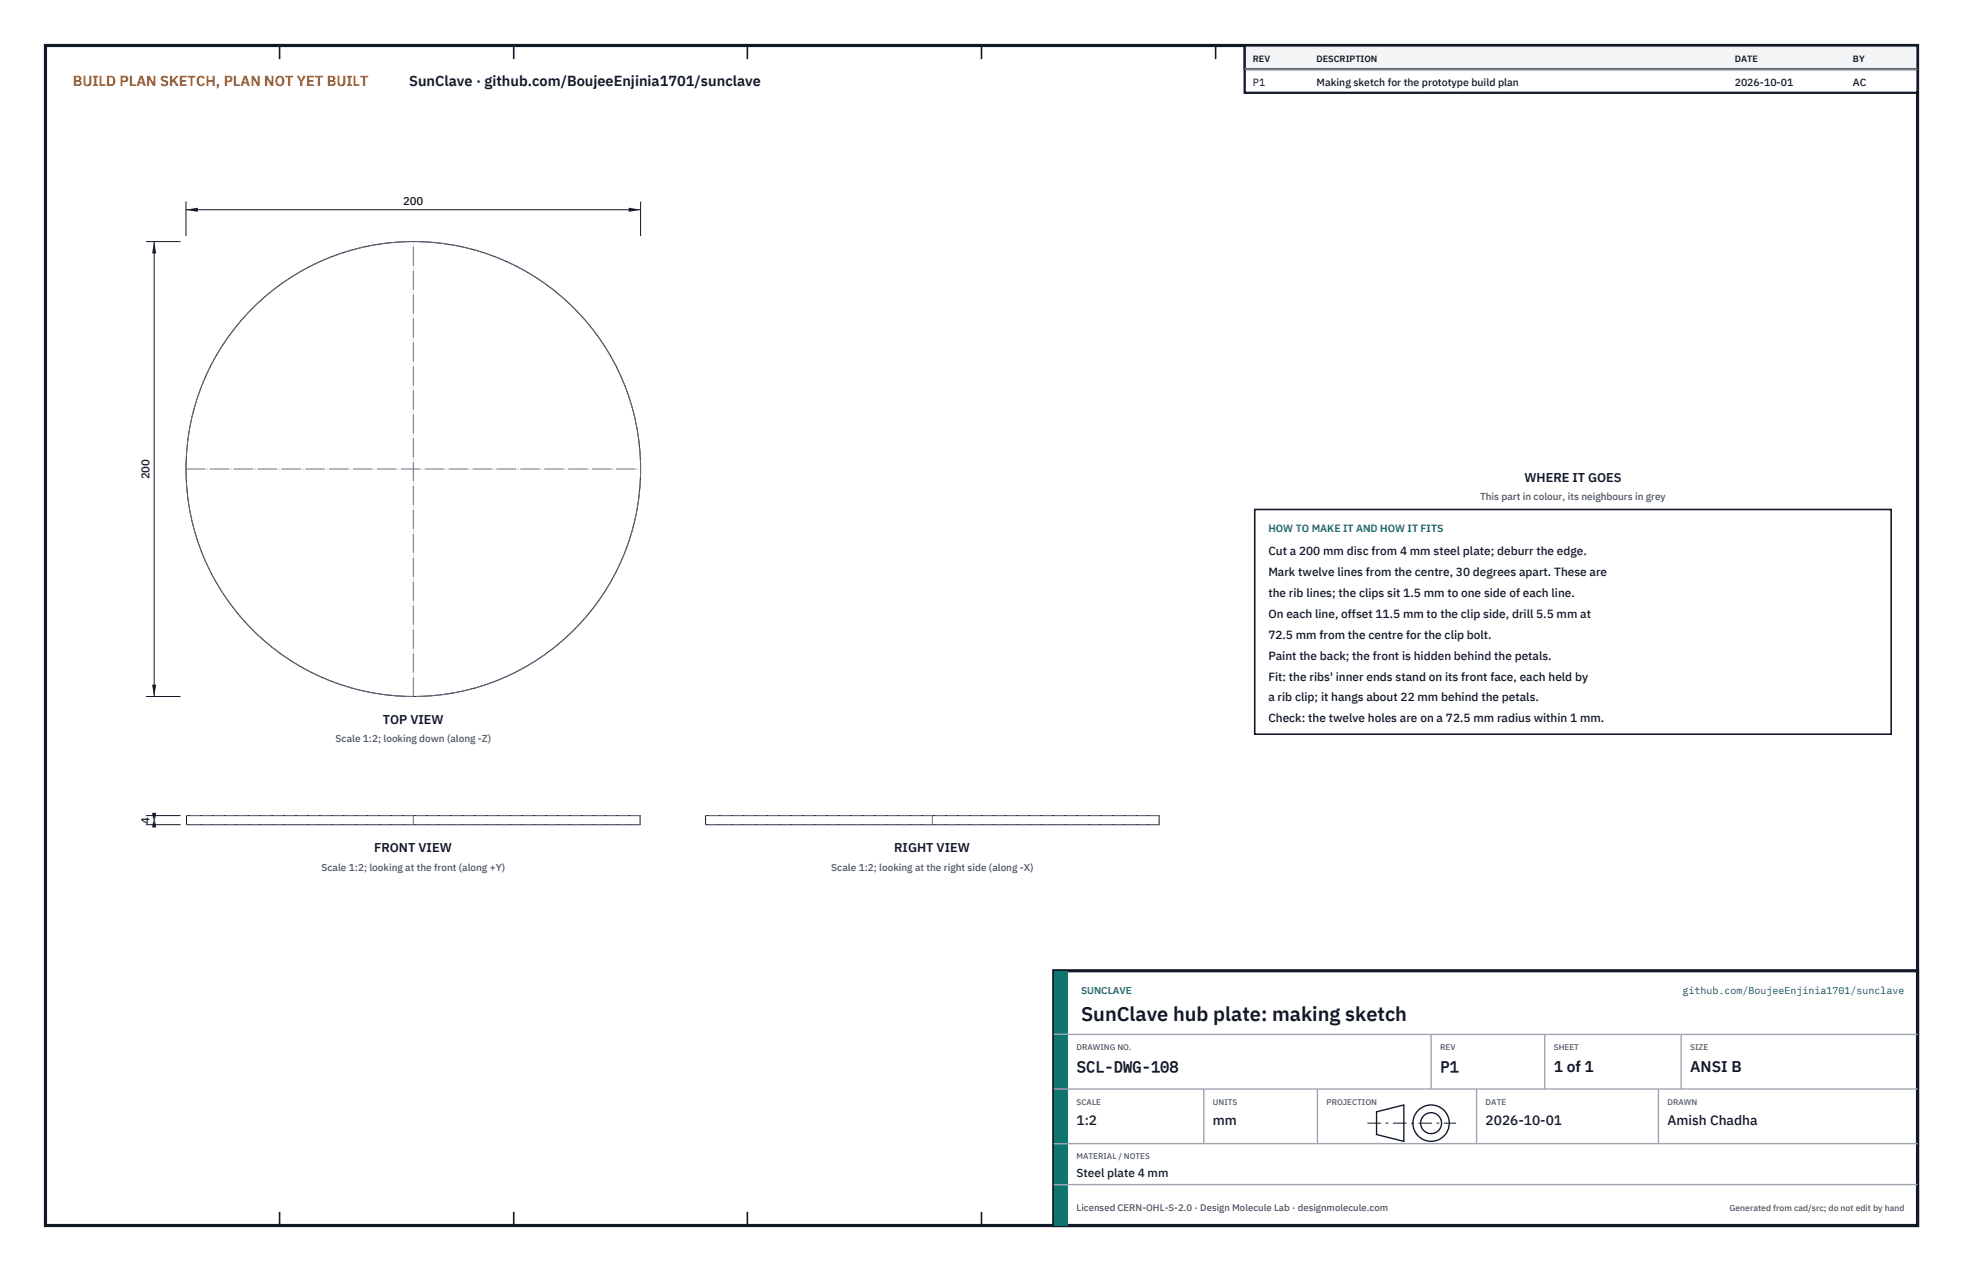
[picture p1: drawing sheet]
<svg xmlns="http://www.w3.org/2000/svg" width="432mm" height="279mm" viewBox="0 0 432 279" stroke-linecap="round" stroke-linejoin="round" font-family="sans-serif">
<defs><g id="words">
<text font-size="4.4" fill="#111827" x="237.8" y="224.4">SunClave hub plate: making sketch</text>
<g font-size="3.4" fill="#111827">
<text x="236.8" y="235.6">SCL-DWG-108</text>
<text x="316.8" y="235.6">P1</text>
<text x="341.8" y="235.6">1 of 1</text>
<text x="371.8" y="235.6">ANSI B</text>
</g>
<text font-size="3.2" fill="#b45309" x="16" y="19">BUILD PLAN SKETCH, PLAN NOT YET BUILT</text>
<text font-size="3.2" fill="#111827" x="90" y="19">SunClave · github.com/BoujeeEnjinia1701/sunclave</text>
<g font-size="3" fill="#111827">
<text x="236.8" y="247.2">1:2</text>
<text x="266.8" y="247.2">mm</text>
<text x="326.8" y="247.2">2026-10-01</text>
<text x="366.8" y="247.2">Amish Chadha</text>
</g>
<g font-size="2.8" fill="#111827">
<text x="335.3" y="106">WHERE IT GOES</text>
<text x="84.2" y="159.2">TOP VIEW</text>
<text x="82.3" y="187.4">FRONT VIEW</text>
<text x="196.7" y="187.4">RIGHT VIEW</text>
</g>
<g font-size="2.6" fill="#111827">
<text x="279" y="122">Cut a 200 mm disc from 4 mm steel plate; deburr the edge.</text>
<text x="279" y="126.6">Mark twelve lines from the centre, 30 degrees apart. These are</text>
<text x="279" y="131.2">the rib lines; the clips sit 1.5 mm to one side of each line.</text>
<text x="279" y="135.8">On each line, offset 11.5 mm to the clip side, drill 5.5 mm at</text>
<text x="279" y="140.4">72.5 mm from the centre for the clip bolt.</text>
<text x="279" y="145">Paint the back; the front is hidden behind the petals.</text>
<text x="279" y="149.6">Fit: the ribs' inner ends stand on its front face, each held by</text>
<text x="279" y="154.2">a rib clip; it hangs about 22 mm behind the petals.</text>
<text x="279" y="158.8">Check: the twelve holes are on a 72.5 mm radius within 1 mm.</text>
<text x="236.8" y="258.8">Steel plate 4 mm</text>
</g>
<g font-size="2.5" fill="#111827">
<text x="88.6" y="45.1">200</text>
<text x="32.9" y="105.4" transform="rotate(-90 32.9 105.4)">200</text>
<text x="32.9" y="181" transform="rotate(-90 32.9 181)">4</text>
</g>
<g font-size="2.3" fill="#111827">
<text x="275.6" y="18.8">P1</text>
<text x="289.6" y="18.8">Making sketch for the prototype build plan</text>
<text x="381.6" y="18.8">2026-10-01</text>
<text x="407.6" y="18.8">AC</text>
</g>
<text font-size="2.3" fill="#0f766e" x="279" y="117">HOW TO MAKE IT AND HOW IT FITS</text>
<g font-size="2.2" fill="#4b5563">
<text x="325.6" y="110">This part in colour, its neighbours in grey</text>
<text x="73.8" y="163.2">Scale 1:2; looking down (along -Z)</text>
<text x="70.7" y="191.4">Scale 1:2; looking at the front (along +Y)</text>
<text x="182.9" y="191.4">Scale 1:2; looking at the right side (along -X)</text>
</g>
<g font-size="2.2" fill="#0f766e">
<text x="237.8" y="218.4">SUNCLAVE</text>
<text x="370.1" y="218.4">github.com/BoujeeEnjinia1701/sunclave</text>
</g>
<text font-size="2.1" fill="#4b5563" x="236.8" y="266.2">Licensed CERN-OHL-S-2.0 · Design Molecule Lab · designmolecule.com</text>
<g font-size="2" fill="#111827">
<text x="275.6" y="13.6">REV</text>
<text x="289.6" y="13.6">DESCRIPTION</text>
<text x="381.6" y="13.6">DATE</text>
<text x="407.6" y="13.6">BY</text>
</g>
<text font-size="1.9" fill="#4b5563" x="380.4" y="266.2">Generated from cad/src; do not edit by hand</text>
<g font-size="1.8" fill="#4b5563">
<text x="236.8" y="230.8">DRAWING NO.</text>
<text x="316.8" y="230.8">REV</text>
<text x="341.8" y="230.8">SHEET</text>
<text x="371.8" y="230.8">SIZE</text>
<text x="236.8" y="242.8">SCALE</text>
<text x="266.8" y="242.8">UNITS</text>
<text x="291.8" y="242.8">PROJECTION</text>
<text x="326.8" y="242.8">DATE</text>
<text x="366.8" y="242.8">DRAWN</text>
<text x="236.8" y="254.8">MATERIAL / NOTES</text>
</g>
</g></defs>
<path d="M10 10h411.8v259.4h-411.8z" fill="none" stroke="#111827" stroke-width=".7" stroke-linecap="butt"/>
<g fill="none" stroke="#111827" stroke-width=".35">
<path d="M61.5 10v3M113 10v3M164.4 10v3M215.9 10v3M267.4 10v3M318.9 10v3M370.3 10v3M61.5 266.4v3M113 266.4v3M164.4 266.4v3M215.9 266.4v3M267.4 266.4v3"/>
<path d="M318.9 266.4v3M370.3 266.4v3"/>
</g>
<g fill="none" stroke="#111727" stroke-width=".22">
<path d="M41 179.3h99.8v2h-99.8zM155.2 179.3h99.8v2h-99.8z"/>
<circle cx="90.9" cy="103.1" r="50"/>
</g>
<g fill="none" stroke="#6a7180" stroke-width=".22" stroke-dasharray="2.1 .5">
<path d="M140.8 179.3h-99.8M255 179.3h-99.8M140.8 181.3h-99.8M255 181.3h-99.8"/>
<circle cx="90.9" cy="103.1" r="50"/>
</g>
<path d="M40.9 103.1h100M90.9 153.1v-100M90.9 181.3v-2M205.1 181.3v-2" fill="none" stroke="#6a7180" stroke-width=".22" stroke-dasharray="4.2 .5 0 .5"/>
<path d="M40.9 44.3v7.6M40.9 46.1h100M140.9 44.3v7.6" fill="none" stroke="#111827" stroke-width=".22"/>
<path d="M40.9 46.1l2.6-.4v.9zM138.3 45.7v.9l2.6-.5z" fill="#111827"/>
<path d="M32.1 53.1h7.6M33.9 53.1v100M32.1 153.1h7.6" fill="none" stroke="#111827" stroke-width=".22"/>
<path d="M33.9 53.1l-.4 2.6h.9zM33.5 150.5h.9l-.5 2.6z" fill="#111827"/>
<path d="M32.1 179.3h7.6M33.9 179.3v2M32.1 181.3h7.6" fill="none" stroke="#111827" stroke-width=".22"/>
<path d="M33.9 179.3l-.4 2.6h.9zM33.5 178.7h.9l-.5 2.6z" fill="#111827"/>
<path d="M276 112h140v49.4h-140z" fill="#fff" stroke="#111827" stroke-width=".35"/>
<path d="M273.8 10h148v10.4h-148z" fill="#fff" stroke="#111827" stroke-width=".5"/>
<path d="M273.8 10h148v5.2h-148z" fill="#f3f4f6" stroke="#111827" stroke-width=".5"/>
<path d="M273.8 15.2h148" fill="none" stroke="#9ca3af" stroke-width=".3"/>
<path d="M231.8 213.4h190v56h-190z" fill="#fff" stroke="#111827" stroke-width=".7" stroke-linecap="butt"/>
<path d="M231.8 213.4h3v56h-3z" fill="#0f766e"/>
<path d="M231.8 227.4h190M231.8 239.4h190M264.8 239.4v12M289.8 239.4v12M314.8 227.4v12M324.8 239.4v12M339.8 227.4v12M364.8 239.4v12M369.8 227.4v12M231.8 251.4h190M231.8 260.4h190" fill="none" stroke="#9ca3af" stroke-width=".3"/>
<g fill="none" stroke="#111827" stroke-width=".3">
<path d="M302.8 244.4l6-1.5v8l-6-1.5z"/>
<circle cx="314.8" cy="246.9" r="4"/>
<circle cx="314.8" cy="246.9" r="2.3"/>
</g>
<path d="M300.8 246.9h19.5" fill="none" stroke="#111827" stroke-width=".22" stroke-dasharray="3 1 .6 1" stroke-linecap="butt"/>
<use href="#words"/>
</svg>
